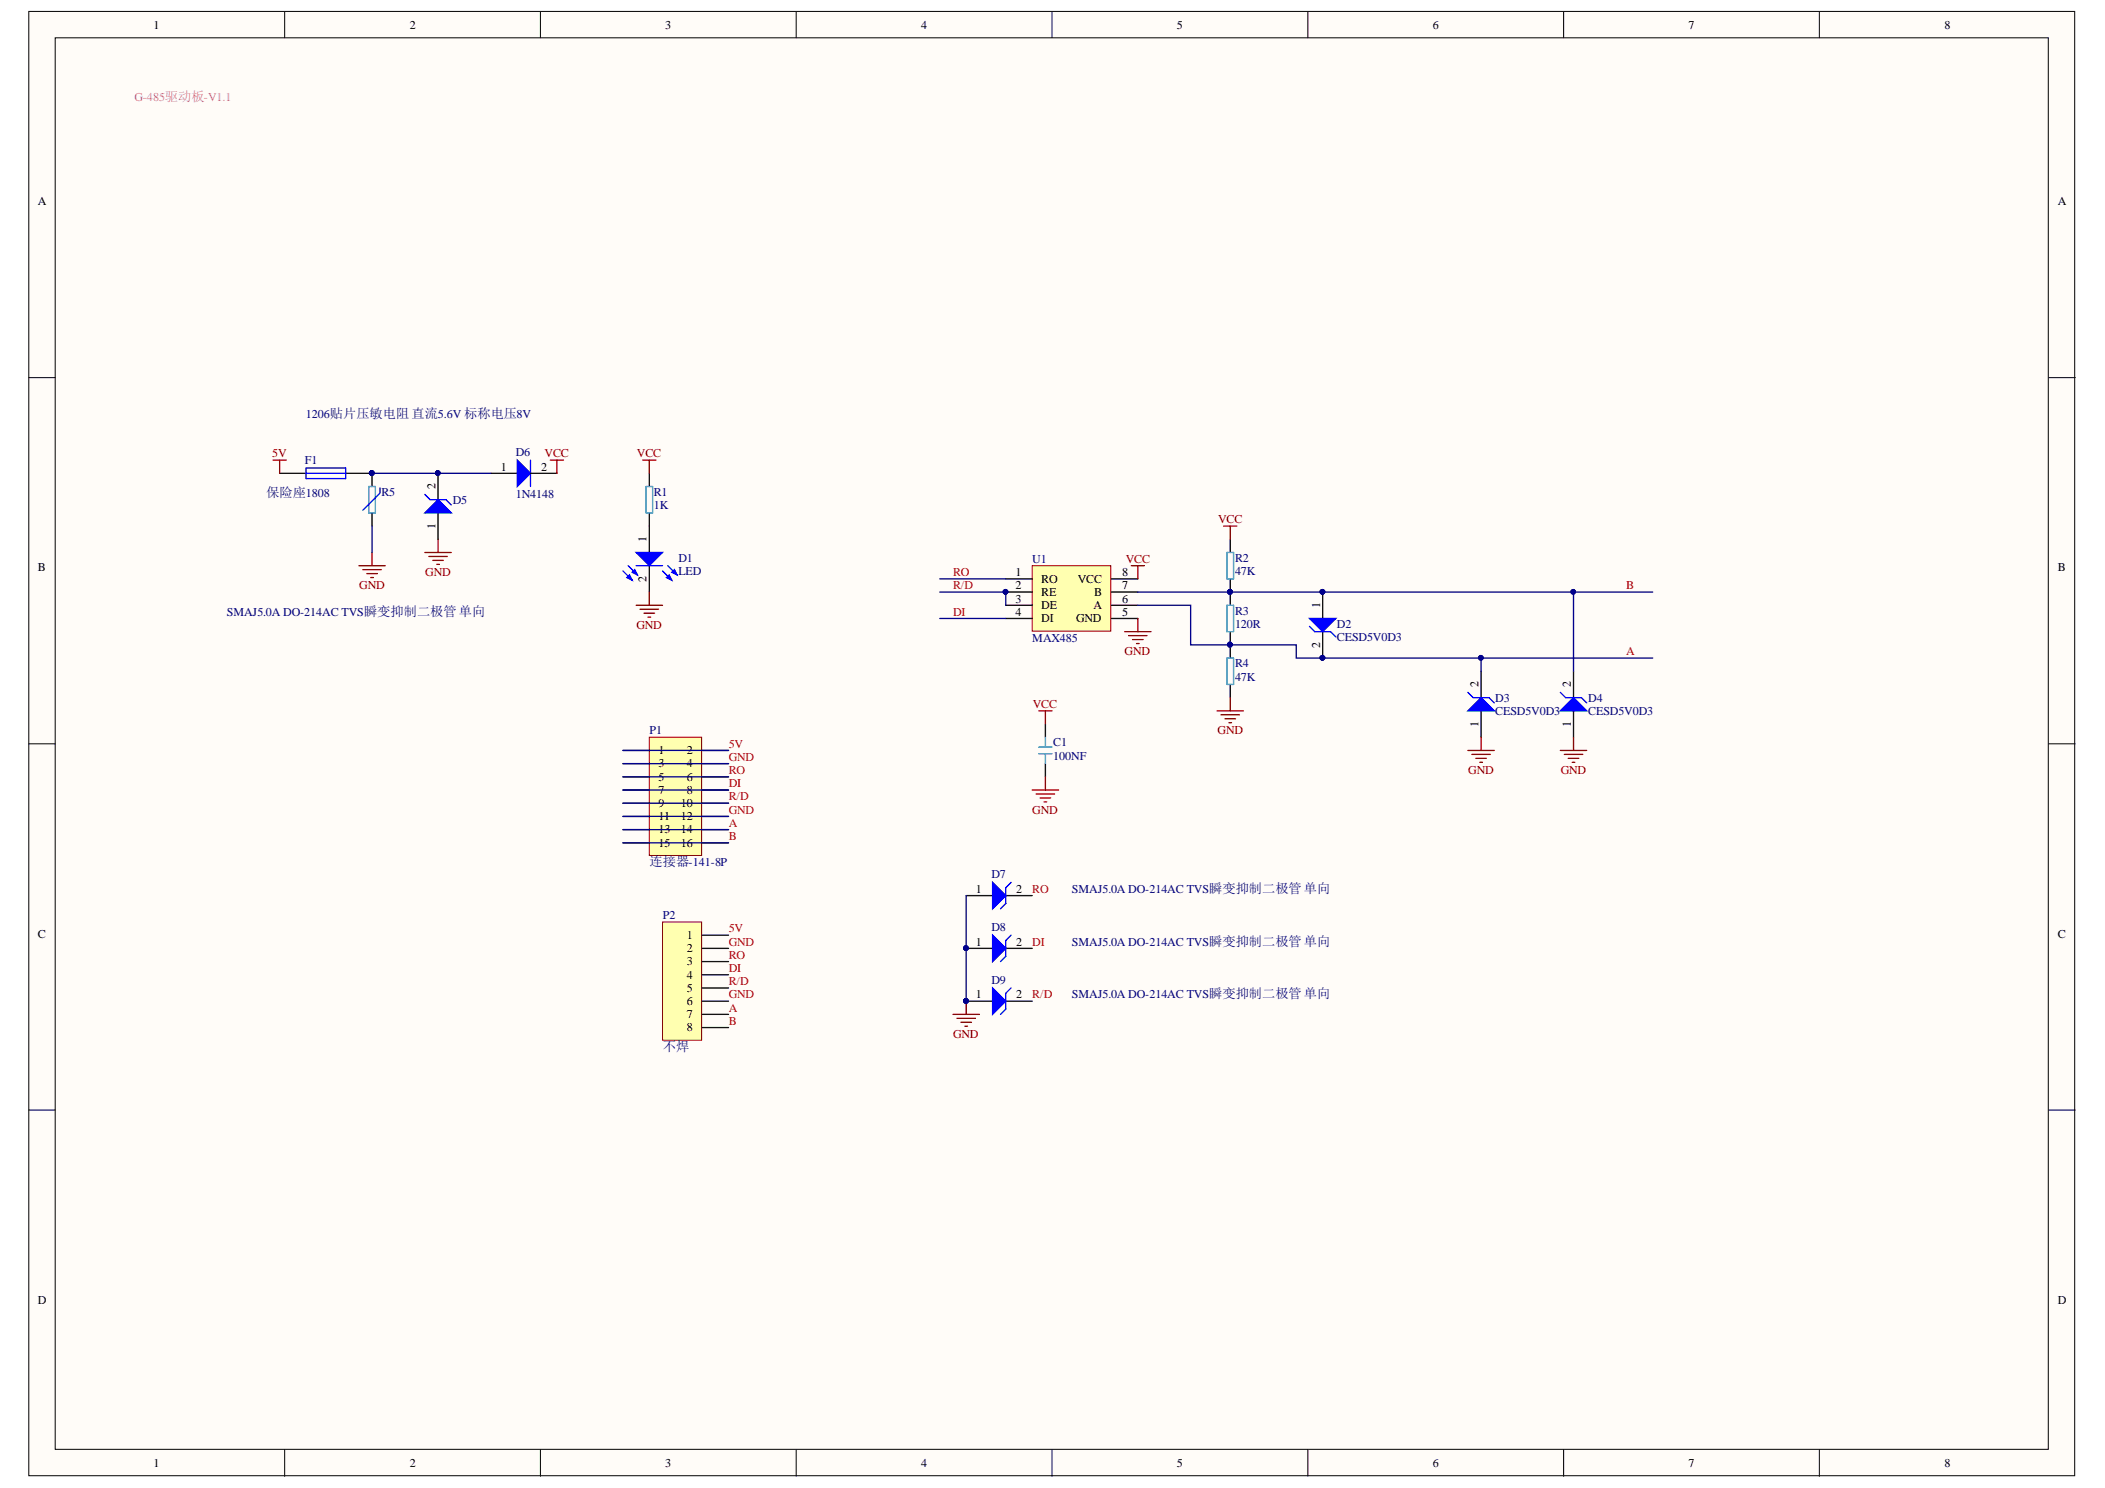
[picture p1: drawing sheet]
<svg xmlns="http://www.w3.org/2000/svg" width="297mm" height="210mm" viewBox="0 0 297 210" stroke-linecap="round" stroke-linejoin="round" font-family="sans-serif">
<defs><g id="words">
<g font-size="1.9" fill="#000080">
<text x="37.6" y="70.1">保险座1808</text>
<text x="91.7" y="122.2">连接器-141-8P</text>
<text x="93.5" y="148.3">不焊</text>
</g>
<g font-size="1.7">
<text x="21.7" y="4">1</text>
<text x="57.8" y="4">2</text>
<text x="93.9" y="4">3</text>
<text x="130" y="4">4</text>
<text x="166.1" y="4">5</text>
<text x="202.2" y="4">6</text>
<text x="238.3" y="4">7</text>
<text x="274.4" y="4">8</text>
<text x="5.3" y="28.9">A</text>
<text x="290.4" y="28.9">A</text>
<text x="61.4" y="69" transform="rotate(-90 61.4 69)">2</text>
<text x="70.7" y="66.4">1</text>
<text x="76.3" y="66.4">2</text>
<text x="61.4" y="74.7" transform="rotate(-90 61.4 74.7)">1</text>
<text x="91.2" y="76.5" transform="rotate(-90 91.2 76.5)">1</text>
<text x="5.3" y="80.6">B</text>
<text x="91.2" y="82.1" transform="rotate(-90 91.2 82.1)">2</text>
<text x="143.3" y="81.3">1</text>
<text x="143.3" y="83.1">2</text>
<text x="146.9" y="82.2">RO</text>
<text x="152.1" y="82.2">VCC</text>
<text x="158.4" y="81.3">8</text>
<text x="158.4" y="83.1">7</text>
<text x="290.4" y="80.6">B</text>
<text x="143.3" y="85">3</text>
<text x="143.3" y="86.9">4</text>
<text x="146.9" y="84.1">RE</text>
<text x="146.9" y="85.9">DE</text>
<text x="146.9" y="87.8">DI</text>
<text x="151.8" y="87.8">GND</text>
<text x="154.3" y="85.9">A</text>
<text x="154.4" y="84.1">B</text>
<text x="158.4" y="85">6</text>
<text x="158.4" y="86.9">5</text>
<text x="186.3" y="85.8" transform="rotate(-90 186.3 85.8)">1</text>
<text x="186.3" y="91.4" transform="rotate(-90 186.3 91.4)">2</text>
<text x="208.6" y="96.9" transform="rotate(-90 208.6 96.9)">2</text>
<text x="221.7" y="96.9" transform="rotate(-90 221.7 96.9)">2</text>
<text x="92.9" y="106.4">1</text>
<text x="96.9" y="106.4">2</text>
<text x="208.6" y="102.6" transform="rotate(-90 208.6 102.6)">1</text>
<text x="221.7" y="102.6" transform="rotate(-90 221.7 102.6)">1</text>
<text x="92.9" y="108.3">3</text>
<text x="92.9" y="110.1">5</text>
<text x="92.9" y="112">7</text>
<text x="92.9" y="113.8">9</text>
<text x="96.1" y="113.8">10</text>
<text x="96.9" y="108.3">4</text>
<text x="96.9" y="110.1">6</text>
<text x="96.9" y="112">8</text>
<text x="92.9" y="115.7">11</text>
<text x="92.9" y="117.6">13</text>
<text x="92.9" y="119.4">15</text>
<text x="96.1" y="115.7">12</text>
<text x="96.1" y="117.6">14</text>
<text x="96.1" y="119.4">16</text>
<text x="137.7" y="125.9">1</text>
<text x="143.4" y="125.9">2</text>
<text x="5.3" y="132.3">C</text>
<text x="96.9" y="132.5">1</text>
<text x="96.9" y="134.3">2</text>
<text x="96.9" y="136.2">3</text>
<text x="137.7" y="133.4">1</text>
<text x="143.4" y="133.4">2</text>
<text x="290.4" y="132.3">C</text>
<text x="96.9" y="138">4</text>
<text x="96.9" y="139.9">5</text>
<text x="96.9" y="141.8">6</text>
<text x="96.9" y="143.6">7</text>
<text x="137.7" y="140.8">1</text>
<text x="143.4" y="140.8">2</text>
<text x="96.9" y="145.5">8</text>
<text x="5.3" y="183.9">D</text>
<text x="290.4" y="183.9">D</text>
<text x="21.7" y="207">1</text>
<text x="57.8" y="207">2</text>
<text x="93.9" y="207">3</text>
<text x="130" y="207">4</text>
<text x="166.1" y="207">5</text>
<text x="202.2" y="207">6</text>
<text x="238.3" y="207">7</text>
<text x="274.4" y="207">8</text>
</g>
<text font-size="1.7" fill="#f0f" x="19" y="14.3">G-485驱动板-V1.1</text>
<g font-size="1.7" fill="#000080">
<text x="43.2" y="58.9">1206贴片压敏电阻直流5.6V 标称电压8V</text>
<text x="43" y="65.5">F1</text>
<text x="72.8" y="64.4">D6</text>
<text x="53.8" y="69.9">R5</text>
<text x="63.9" y="71">D5</text>
<text x="72.8" y="70.3">1N4148</text>
<text x="92.3" y="69.9">R1</text>
<text x="92.3" y="71.8">1K</text>
<text x="95.7" y="79.2">D1</text>
<text x="95.7" y="81.1">LED</text>
<text x="145.7" y="79.4">U1</text>
<text x="174.3" y="79.2">R2</text>
<text x="174.3" y="81.1">47K</text>
<text x="32" y="86.9">SMAJ5.0A DO-214AC TVS瞬变抑制二极管单向</text>
<text x="174.3" y="86.7">R3</text>
<text x="174.3" y="88.6">120R</text>
<text x="188.7" y="88.6">D2</text>
<text x="145.7" y="90.6">MAX485</text>
<text x="174.3" y="94.1">R4</text>
<text x="174.3" y="96">47K</text>
<text x="188.7" y="90.4">CESD5V0D3</text>
<text x="211" y="99">D3</text>
<text x="211" y="100.8">CESD5V0D3</text>
<text x="224.1" y="99">D4</text>
<text x="224.1" y="100.8">CESD5V0D3</text>
<text x="91.7" y="103.6">P1</text>
<text x="148.6" y="105.3">C1</text>
<text x="148.6" y="107.2">100NF</text>
<text x="139.9" y="123.9">D7</text>
<text x="151.3" y="125.9">SMAJ5.0A DO-214AC TVS瞬变抑制二极管单向</text>
<text x="93.5" y="129.7">P2</text>
<text x="139.9" y="131.4">D8</text>
<text x="151.3" y="133.4">SMAJ5.0A DO-214AC TVS瞬变抑制二极管单向</text>
<text x="139.9" y="138.8">D9</text>
<text x="151.3" y="140.8">SMAJ5.0A DO-214AC TVS瞬变抑制二极管单向</text>
</g>
<g font-size="1.7" fill="#800000">
<text x="38.4" y="64.5">5V</text>
<text x="76.9" y="64.5">VCC</text>
<text x="89.9" y="64.5">VCC</text>
<text x="171.9" y="73.8">VCC</text>
<text x="50.7" y="83.1">GND</text>
<text x="60" y="81.3">GND</text>
<text x="158.9" y="79.4">VCC</text>
<text x="89.8" y="88.7">GND</text>
<text x="158.7" y="92.4">GND</text>
<text x="145.7" y="99.9">VCC</text>
<text x="171.8" y="103.6">GND</text>
<text x="207.2" y="109.2">GND</text>
<text x="220.2" y="109.2">GND</text>
<text x="145.7" y="114.8">GND</text>
<text x="134.5" y="146.4">GND</text>
</g>
<g font-size="1.7" fill="#f00">
<text x="134.5" y="81.3">RO</text>
<text x="134.5" y="83.1">R/D</text>
<text x="229.5" y="83.1">B</text>
<text x="134.5" y="86.9">DI</text>
<text x="229.5" y="92.4">A</text>
<text x="102.8" y="105.5">5V</text>
<text x="102.8" y="107.3">GND</text>
<text x="102.8" y="111.1">DI</text>
<text x="102.8" y="112.9">R/D</text>
<text x="102.8" y="109.2">RO</text>
<text x="102.8" y="114.8">GND</text>
<text x="102.8" y="118.5">B</text>
<text x="102.8" y="116.6">A</text>
<text x="145.7" y="125.9">RO</text>
<text x="102.8" y="131.5">5V</text>
<text x="102.8" y="133.4">GND</text>
<text x="102.8" y="137.1">DI</text>
<text x="102.8" y="135.2">RO</text>
<text x="145.7" y="133.4">DI</text>
<text x="102.8" y="140.8">GND</text>
<text x="102.8" y="139">R/D</text>
<text x="102.8" y="142.7">A</text>
<text x="145.7" y="140.8">R/D</text>
<text x="102.8" y="144.6">B</text>
</g>
</g></defs>
<g fill="#fffcf8" stroke="#000" stroke-width=".14">
<path d="M4.1 1.6h288.7v206.6h-288.7z"/>
<path d="M7.8 5.3h281.2v199.1h-281.2z"/>
</g>
<g fill="none" stroke="#000" stroke-width=".14">
<path d="M40.2 1.6v3.7M76.3 1.6v3.7M112.3 1.6v3.7M148.5 1.6v3.7M184.6 1.6v3.7M220.6 1.6v3.7M256.7 1.6v3.7M4.1 53.3h3.7M289.1 53.3h3.7M4.1 104.9h3.7M289.1 104.9h3.7M4.1 156.6h3.7"/>
<path d="M289.1 156.6h3.7M40.2 204.5v3.7M76.3 204.5v3.7M112.3 204.5v3.7M148.5 204.5v3.7M184.6 204.5v3.7M220.6 204.5v3.7M256.7 204.5v3.7"/>
</g>
<path d="M91.6 74.2v3.7M91.6 79.8v3.7" fill="none" stroke="#000" stroke-width=".19"/>
<path d="M89.8 77.9h3.7l-1.9 1.9z" fill="#00f"/>
<path d="M89.8 77.9h3.7l-1.9 1.9zM94.2 79.8l1.3 1.3M93.5 80.5l1.3 1.3" fill="none" stroke="#00f" stroke-width=".19"/>
<path d="M94 81.5l.4-.4 .4 .7z" fill="#00f"/>
<path d="M94 81.5l.4-.4 .4 .7z" fill="none" stroke="#00f" stroke-width=".19"/>
<path d="M94.8 80.7l.4-.3 .3 .7z" fill="#00f"/>
<path d="M88.6 79.8l1.3 1.3M89.8 79.8h3.7M87.9 80.5l1.3 1.3M94.8 80.7l.4-.3 .3 .7z" fill="none" stroke="#00f" stroke-width=".19"/>
<path d="M88.5 81.5l.3-.4 .4 .7z" fill="#00f"/>
<path d="M88.5 81.5l.3-.4 .4 .7z" fill="none" stroke="#00f" stroke-width=".19"/>
<path d="M89.2 80.7l.4-.3 .3 .7z" fill="#00f"/>
<path d="M89.2 80.7l.4-.3 .3 .7z" fill="none" stroke="#00f" stroke-width=".19"/>
<path d="M91.6 66.8v1.8M91.6 72.4v1.8" fill="none" stroke="#000" stroke-width=".19"/>
<path d="M91.2 68.6h.9v3.8h-.9z" fill="none" stroke="#009cca" stroke-width=".19"/>
<path d="M89.8 85.4h3.7M90.3 85.9h2.6M90.9 86.5h1.5M91.4 87.1h.4M91.6 83.5v1.9" fill="none" stroke="#800000" stroke-width=".19"/>
<path d="M145.7 79.8h11v9.2h-11z" fill="#ffffb0" stroke="#800000" stroke-width=".14"/>
<g fill="none" stroke="#000" stroke-width=".19">
<path d="M173.6 76.1v1.8M141.9 81.7h3.8M141.9 83.5h3.8M141.9 85.4h3.8M141.9 87.2h3.8M156.8 81.7h3.8M156.8 83.5h3.8M156.8 85.4h3.8M156.8 87.2h3.8M173.6 81.7v3.7M173.6 89.1v3.7M173.6 96.6v1.8"/>
<path d="M209 94.7v3.7M147.5 102.1v1.9M147.5 107.7v1.9M209 100.3v3.7"/>
</g>
<g fill="#000080" stroke="#000080" stroke-width=".14">
<circle cx="141.9" cy="83.5" r=".33"/>
<circle cx="173.6" cy="90.9" r=".33"/>
<circle cx="173.6" cy="83.5" r=".33"/>
</g>
<path d="M173.1 77.9h1v3.8h-1zM173.1 85.4h1v3.7h-1zM173.1 92.8h1v3.8h-1zM146.6 106.3h1.9M146.6 105.4h1.9M147.5 104v1.4M147.5 106.3v1.4" fill="none" stroke="#009cca" stroke-width=".19"/>
<g fill="none" stroke="#800000" stroke-width=".19">
<path d="M90.7 64.9h1.9M91.6 64.9v1.9M159.6 79.8h1.9M160.6 79.8v1.9M172.7 74.2h1.8M173.6 74.2v1.9M158.7 89.1h3.7M159.3 89.7h2.6M159.8 90.2h1.5M160.4 90.8h.3M160.6 87.2v1.9M173.6 98.4v1.9"/>
<path d="M145.7 111.4h3.7M146.2 112h2.6M146.6 100.3h1.9M146.8 112.6h1.5M147.3 113.1h.4M147.5 100.3v1.8M147.5 109.6v1.8M171.7 100.3h3.8M172.3 100.8h2.6M172.9 101.4h1.4M173.4 102h.4"/>
</g>
<path d="M132.6 83.5h9.3v1.9M132.6 81.7h9.3M132.6 87.2h9.3" fill="none" stroke="#000080" stroke-width=".19"/>
<path d="M207.1 100.3l1.9-1.9 1.9 1.9z" fill="#00f"/>
<path d="M207.1 97.7l.8 .7h2.2l.8 .8M207.1 100.3l1.9-1.9 1.9 1.9z" fill="none" stroke="#00f" stroke-width=".19"/>
<path d="M222 94.7v3.7M222 100.3v3.7" fill="none" stroke="#000" stroke-width=".19"/>
<path d="M220.2 100.3l1.8-1.9 1.9 1.9z" fill="#00f"/>
<path d="M220.2 97.7l.7 .7h2.3l.7 .8M220.2 100.3l1.8-1.9 1.9 1.9z" fill="none" stroke="#00f" stroke-width=".19"/>
<path d="M186.6 83.5v3.7M186.6 89.1v3.7" fill="none" stroke="#000" stroke-width=".19"/>
<g fill="#000080" stroke="#000080" stroke-width=".14">
<circle cx="186.6" cy="83.5" r=".34"/>
<circle cx="186.6" cy="92.8" r=".34"/>
</g>
<path d="M184.8 87.2h3.7l-1.9 1.9z" fill="#00f"/>
<path d="M184.8 87.2h3.7l-1.9 1.9zM184.8 88.4l.7 .7h2.3l.7 .7" fill="none" stroke="#00f" stroke-width=".19"/>
<g fill="#000080" stroke="#000080" stroke-width=".14">
<circle cx="186.6" cy="83.5" r=".34"/>
<circle cx="186.6" cy="92.8" r=".34"/>
<circle cx="209" cy="92.8" r=".34"/>
<circle cx="222" cy="83.5" r=".33"/>
<circle cx="173.6" cy="83.5" r=".33"/>
<circle cx="173.6" cy="90.9" r=".33"/>
</g>
<path d="M207.1 105.9h3.8M207.7 106.4h2.6M208.3 107h1.4M208.8 107.5h.4M209 104v1.9M220.2 105.9h3.7M220.7 106.4h2.6M221.3 107h1.5M221.9 107.5h.3M222 104v1.9" fill="none" stroke="#800000" stroke-width=".19"/>
<path d="M160.6 83.5h61.4v11.2M160.6 85.4h7.4v5.6h14.9v1.8h26.1v1.9M209 92.8h24.2M222 83.5h11.2" fill="none" stroke="#000080" stroke-width=".19"/>
<path d="M91.6 104h7.4v16.7h-7.4z" fill="#ffffb0" stroke="#800000" stroke-width=".14"/>
<g fill="none" stroke="#000" stroke-width=".19">
<path d="M39.5 66.8h3.7M48.8 66.8h3.7M69.3 66.8h3.7M87.9 105.9h3.7M87.9 107.7h3.7M87.9 109.6h3.7M87.9 111.4h3.7M87.9 113.3h3.7M87.9 115.2h3.7M87.9 117h3.7M87.9 118.9h3.7M99.1 105.9h3.7"/>
<path d="M99.1 107.7h3.7M99.1 109.6h3.7M99.1 111.4h3.7M99.1 113.3h3.7M99.1 115.2h3.7M99.1 117h3.7M99.1 118.9h3.7"/>
</g>
<circle cx="52.5" cy="66.7" r=".33" fill="#000080" stroke="#000080" stroke-width=".14"/>
<path d="M43.2 66h5.6v1.5h-5.6zM43.2 66.8h5.6" fill="none" stroke="#00f" stroke-width=".19"/>
<path d="M73 64.9l1.9 1.9-1.9 1.8z" fill="#00f"/>
<path d="M53.6 68.8v.8l-2.4 2.4M73 64.9l1.9 1.9-1.9 1.8zM74.9 64.9v3.7" fill="none" stroke="#00f" stroke-width=".19"/>
<path d="M52.5 66.8v1.8M52.5 72.4v1.8M74.9 66.8h3.7" fill="none" stroke="#000" stroke-width=".19"/>
<g fill="#000080" stroke="#000080" stroke-width=".14">
<circle cx="52.5" cy="66.7" r=".33"/>
<circle cx="61.8" cy="66.7" r=".33"/>
</g>
<path d="M52 68.6h1v3.8h-1z" fill="none" stroke="#009cca" stroke-width=".19"/>
<g fill="none" stroke="#800000" stroke-width=".19">
<path d="M38.5 64.9h1.9M39.5 64.9v1.9M50.6 79.8h3.8M52.5 77.9v1.9M60 77.9h3.7M60.5 78.5h2.6M61.1 79.1h1.5M61.6 79.6h.4M61.8 76.1v1.8M77.7 64.9h1.8M78.6 64.9v1.9M51.2 80.4h2.6"/>
<path d="M51.8 80.9h1.4M52.3 81.5h.4"/>
</g>
<path d="M52.5 66.8h16.8M52.5 74.2v3.7M87.9 105.9h14.9M87.9 107.7h14.9M87.9 109.6h14.9M87.9 111.4h14.9M87.9 113.3h14.9M87.9 115.2h14.9M87.9 117h14.9M87.9 118.9h14.9" fill="none" stroke="#000080" stroke-width=".19"/>
<path d="M93.5 130.1h5.5v16.6h-5.5z" fill="#ffffb0" stroke="#800000" stroke-width=".14"/>
<path d="M99.1 131.9h3.7M99.1 133.8h3.7M99.1 135.6h3.7M99.1 137.5h3.7M99.1 139.4h3.7M136.3 126.3h3.8M141.9 126.3h3.8M99.1 141.2h3.7M99.1 143.1h3.7M99.1 145h3.7" fill="none" stroke="#000" stroke-width=".19"/>
<path d="M134.5 143.1h3.7M135 143.6h2.6M135.6 144.2h1.5M136.2 144.8h.3M136.3 141.2v1.9" fill="none" stroke="#800000" stroke-width=".19"/>
<circle cx="136.3" cy="141.2" r=".34" fill="#000080" stroke="#000080" stroke-width=".14"/>
<path d="M140.1 124.5l1.8 1.8-1.8 1.9z" fill="#00f"/>
<path d="M140.1 124.5l1.8 1.8-1.8 1.9zM142.7 124.5l-.8 .7v2.3l-.7 .7" fill="none" stroke="#00f" stroke-width=".19"/>
<path d="M136.3 133.8h3.8M141.9 133.8h3.8" fill="none" stroke="#000" stroke-width=".19"/>
<circle cx="136.3" cy="133.7" r=".34" fill="#000080" stroke="#000080" stroke-width=".14"/>
<path d="M140.1 131.9l1.8 1.9-1.8 1.8z" fill="#00f"/>
<path d="M140.1 131.9l1.8 1.9-1.8 1.8zM142.7 131.9l-.8 .8v2.2l-.7 .7" fill="none" stroke="#00f" stroke-width=".19"/>
<g fill="#000080" stroke="#000080" stroke-width=".14">
<circle cx="136.3" cy="133.7" r=".34"/>
<circle cx="136.3" cy="141.2" r=".34"/>
</g>
<path d="M136.3 141.2h3.8M141.9 141.2h3.8" fill="none" stroke="#000" stroke-width=".19"/>
<path d="M140.1 139.4l1.8 1.8-1.8 1.9z" fill="#00f"/>
<path d="M140.1 139.4l1.8 1.8-1.8 1.9zM142.7 139.4l-.8 .7v2.2l-.7 .8" fill="none" stroke="#00f" stroke-width=".19"/>
<g fill="#000080" stroke="#000080" stroke-width=".14">
<circle cx="136.3" cy="141.2" r=".34"/>
<circle cx="136.3" cy="133.7" r=".34"/>
<circle cx="61.8" cy="66.7" r=".33"/>
</g>
<path d="M136.3 126.3v14.9" fill="none" stroke="#000080" stroke-width=".19"/>
<path d="M61.8 66.8v3.7M61.8 72.4v3.7" fill="none" stroke="#000" stroke-width=".19"/>
<path d="M60 72.4l1.8-1.9 1.9 1.9z" fill="#00f"/>
<path d="M60 72.4l1.8-1.9 1.9 1.9zM60 69.7l.7 .8h2.2l.8 .7" fill="none" stroke="#00f" stroke-width=".19"/>
<circle cx="61.8" cy="66.7" r=".33" fill="#000080" stroke="#000080" stroke-width=".14"/>
<use href="#words"/>
</svg>
